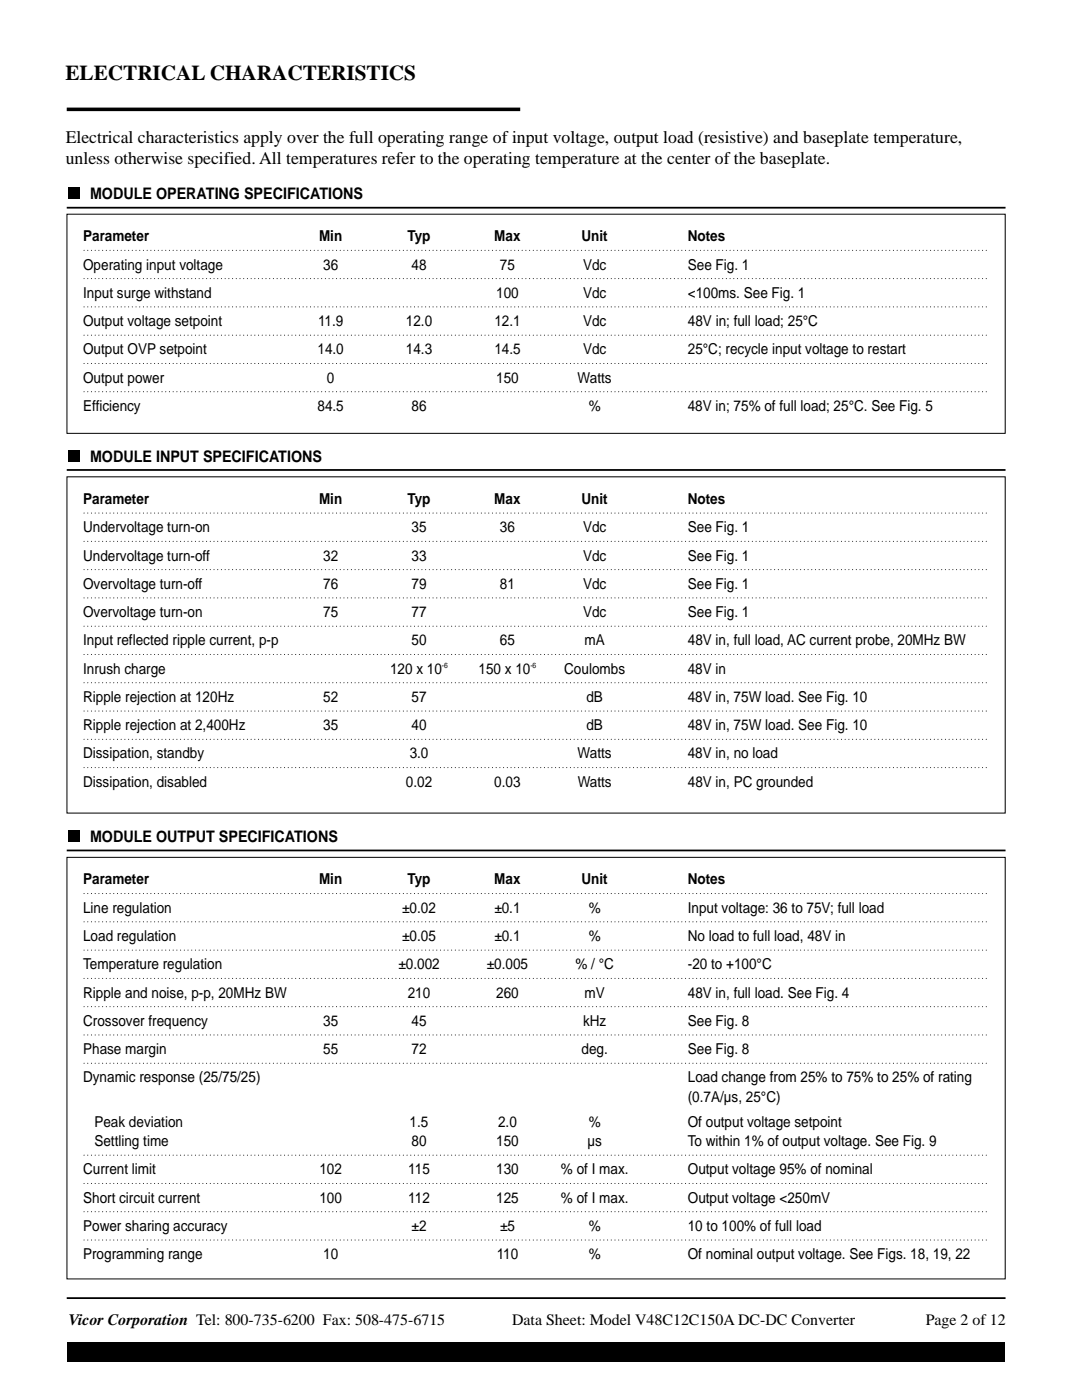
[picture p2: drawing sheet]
<svg xmlns="http://www.w3.org/2000/svg" width="216mm" height="279mm" viewBox="0 0 216 279" stroke-linecap="round" stroke-linejoin="round" font-family="sans-serif">
<defs><g id="words">
<text font-size="4.2" x="13.1" y="15.9">ELECTRICAL CHARACTERISTICS</text>
<g font-size="3.5">
<text x="13.1" y="28.6">Electrical characteristics apply over the full operating range of input voltage, output load (resistive) and baseplate temperature,</text>
<text x="13.1" y="32.8">unless otherwise specified. All temperatures refer to the operating temperature at the center of the baseplate.</text>
</g>
<g font-size="3.2">
<text x="18" y="39.7">MODULE OPERATING SPECIFICATIONS</text>
<text x="18" y="92.1">MODULE INPUT SPECIFICATIONS</text>
<text x="18" y="168">MODULE OUTPUT SPECIFICATIONS</text>
<text x="13.7" y="264.5">Vicor Corporation Tel: 800-735-6200 Fax: 508-475-6715</text>
<text x="102.2" y="264.5">Data Sheet: Model V48C12C150A DC-DC Converter</text>
<text x="184.7" y="264.5">Page 2 of 12</text>
</g>
<g font-size="3">
<text x="16.6" y="48.2">Parameter</text>
<text x="16.6" y="53.8">Operating input voltage</text>
<text x="63.7" y="48.2">Min</text>
<text x="64.5" y="53.8">36</text>
<text x="81.3" y="48.2">Typ</text>
<text x="82.1" y="53.8">48</text>
<text x="98.6" y="48.2">Max</text>
<text x="99.8" y="53.8">75</text>
<text x="116" y="48.2">Unit</text>
<text x="116.3" y="53.8">Vdc</text>
<text x="137.2" y="48.2">Notes</text>
<text x="137.2" y="53.8">See Fig. 1</text>
<text x="16.6" y="59.5">Input surge withstand</text>
<text x="99" y="59.5">100</text>
<text x="116.3" y="59.5">Vdc</text>
<text x="137.2" y="59.5">&lt;100ms. See Fig. 1</text>
<text x="16.6" y="65.1">Output voltage setpoint</text>
<text x="63.5" y="65.1">11.9</text>
<text x="81" y="65.1">12.0</text>
<text x="98.6" y="65.1">12.1</text>
<text x="116.3" y="65.1">Vdc</text>
<text x="137.3" y="65.1">48V in; full load; 25°C</text>
<text x="16.6" y="70.7">Output OVP setpoint</text>
<text x="63.4" y="70.7">14.0</text>
<text x="81" y="70.7">14.3</text>
<text x="98.6" y="70.7">14.5</text>
<text x="116.3" y="70.7">Vdc</text>
<text x="137.2" y="70.7">25°C; recycle input voltage to restart</text>
<text x="16.6" y="76.4">Output power</text>
<text x="65.2" y="76.4">0</text>
<text x="99" y="76.4">150</text>
<text x="115.3" y="76.4">Watts</text>
<text x="16.6" y="82">Efficiency</text>
<text x="63.4" y="82">84.5</text>
<text x="82.1" y="82">86</text>
<text x="117.5" y="82">%</text>
<text x="137.2" y="82">48V in; 75% of full load; 25°C. See Fig. 5</text>
<text x="16.6" y="100.6">Parameter</text>
<text x="63.7" y="100.6">Min</text>
<text x="81.3" y="100.6">Typ</text>
<text x="98.6" y="100.6">Max</text>
<text x="116" y="100.6">Unit</text>
<text x="137.2" y="100.6">Notes</text>
<text x="16.6" y="106.2">Undervoltage turn-on</text>
<text x="82.1" y="106.2">35</text>
<text x="99.8" y="106.2">36</text>
<text x="116.3" y="106.2">Vdc</text>
<text x="137.2" y="106.2">See Fig. 1</text>
<text x="16.6" y="111.9">Undervoltage turn-off</text>
<text x="64.5" y="111.9">32</text>
<text x="82.1" y="111.9">33</text>
<text x="116.3" y="111.9">Vdc</text>
<text x="137.2" y="111.9">See Fig. 1</text>
<text x="16.6" y="117.5">Overvoltage turn-off</text>
<text x="64.5" y="117.5">76</text>
<text x="82.1" y="117.5">79</text>
<text x="99.8" y="117.5">81</text>
<text x="116.3" y="117.5">Vdc</text>
<text x="137.2" y="117.5">See Fig. 1</text>
<text x="16.6" y="123.2">Overvoltage turn-on</text>
<text x="64.5" y="123.2">75</text>
<text x="82.1" y="123.2">77</text>
<text x="116.3" y="123.2">Vdc</text>
<text x="137.2" y="123.2">See Fig. 1</text>
<text x="16.6" y="128.8">Input reflected ripple current, p-p</text>
<text x="82.1" y="128.8">50</text>
<text x="99.8" y="128.8">65</text>
<text x="116.6" y="128.8">mA</text>
<text x="137.2" y="128.8">48V in, full load, AC current probe, 20MHz BW</text>
<text x="16.6" y="134.4">Inrush charge</text>
<text x="77.8" y="134.4">120 x 10</text>
<text x="95.5" y="134.4">150 x 10</text>
<text x="112.6" y="134.4">Coulombs</text>
<text x="137.2" y="134.4">48V in</text>
<text x="16.6" y="140.1">Ripple rejection at 120Hz</text>
<text x="64.5" y="140.1">52</text>
<text x="82.1" y="140.1">57</text>
<text x="117" y="140.1">dB</text>
<text x="137.2" y="140.1">48V in, 75W load. See Fig. 10</text>
<text x="16.6" y="145.7">Ripple rejection at 2,400Hz</text>
<text x="64.5" y="145.7">35</text>
<text x="82.1" y="145.7">40</text>
<text x="117" y="145.7">dB</text>
<text x="137.2" y="145.7">48V in, 75W load. See Fig. 10</text>
<text x="16.6" y="151.4">Dissipation, standby</text>
<text x="81.7" y="151.4">3.0</text>
<text x="115.3" y="151.4">Watts</text>
<text x="137.2" y="151.4">48V in, no load</text>
<text x="16.6" y="157">Dissipation, disabled</text>
<text x="81" y="157">0.02</text>
<text x="98.6" y="157">0.03</text>
<text x="115.3" y="157">Watts</text>
<text x="137.2" y="157">48V in, PC grounded</text>
<text x="16.6" y="176.5">Parameter</text>
<text x="63.7" y="176.5">Min</text>
<text x="81.3" y="176.5">Typ</text>
<text x="98.6" y="176.5">Max</text>
<text x="116" y="176.5">Unit</text>
<text x="137.2" y="176.5">Notes</text>
<text x="16.6" y="182.2">Line regulation</text>
<text x="80.3" y="182.2">±0.02</text>
<text x="98.6" y="182.2">±0.1</text>
<text x="117.5" y="182.2">%</text>
<text x="137.2" y="182.2">Input voltage: 36 to 75V; full load</text>
<text x="16.6" y="187.8">Load regulation</text>
<text x="80.3" y="187.8">±0.05</text>
<text x="98.6" y="187.8">±0.1</text>
<text x="117.5" y="187.8">%</text>
<text x="137.2" y="187.8">No load to full load, 48V in</text>
<text x="16.6" y="193.5">Temperature regulation</text>
<text x="79.5" y="193.5">±0.002</text>
<text x="97.1" y="193.5">±0.005</text>
<text x="114.8" y="193.5">% / °C</text>
<text x="137.2" y="193.5">-20 to +100°C</text>
<text x="16.6" y="199.1">Ripple and noise, p-p, 20MHz BW</text>
<text x="81.4" y="199.1">210</text>
<text x="99" y="199.1">260</text>
<text x="116.6" y="199.1">mV</text>
<text x="137.2" y="199.1">48V in, full load. See Fig. 4</text>
<text x="16.6" y="204.7">Crossover frequency</text>
<text x="64.5" y="204.7">35</text>
<text x="82.1" y="204.7">45</text>
<text x="116.3" y="204.7">kHz</text>
<text x="137.2" y="204.7">See Fig. 8</text>
<text x="16.6" y="210.4">Phase margin</text>
<text x="64.5" y="210.4">55</text>
<text x="82.1" y="210.4">72</text>
<text x="116" y="210.4">deg.</text>
<text x="137.2" y="210.4">See Fig. 8</text>
<text x="16.6" y="216">Dynamic response (25/75/25)</text>
<text x="137.2" y="219.9">(0.7A/µs, 25°C)</text>
<text x="137.2" y="216">Load change from 25% to 75% to 25% of rating</text>
<text x="18.8" y="224.8">Peak deviation</text>
<text x="81.7" y="224.8">1.5</text>
<text x="99.4" y="224.8">2.0</text>
<text x="117.5" y="224.8">%</text>
<text x="137.2" y="224.8">Of output voltage setpoint</text>
<text x="18.8" y="228.7">Settling time</text>
<text x="82.1" y="228.7">80</text>
<text x="99" y="228.7">150</text>
<text x="117.2" y="228.7">µs</text>
<text x="137.2" y="228.7">To within 1% of output voltage. See Fig. 9</text>
<text x="16.6" y="234.4">Current limit</text>
<text x="63.7" y="234.4">102</text>
<text x="81.5" y="234.4">115</text>
<text x="99" y="234.4">130</text>
<text x="111.9" y="234.4">% of I max.</text>
<text x="137.2" y="234.4">Output voltage 95% of nominal</text>
<text x="16.6" y="240">Short circuit current</text>
<text x="16.6" y="245.7">Power sharing accuracy</text>
<text x="63.7" y="240">100</text>
<text x="81.5" y="240">112</text>
<text x="82.1" y="245.7">±2</text>
<text x="99" y="240">125</text>
<text x="99.8" y="245.7">±5</text>
<text x="111.9" y="240">% of I max.</text>
<text x="117.5" y="245.7">%</text>
<text x="137.2" y="245.7">10 to 100% of full load</text>
<text x="137.2" y="240">Output voltage &lt;250mV</text>
<text x="16.6" y="251.3">Programming range</text>
<text x="64.5" y="251.3">10</text>
<text x="99.1" y="251.3">110</text>
<text x="117.5" y="251.3">%</text>
<text x="137.2" y="251.3">Of nominal output voltage. See Figs. 18, 19, 22</text>
</g>
<g font-size="1.5">
<text x="88.2" y="133.4">-6</text>
<text x="105.8" y="133.4">-6</text>
</g>
</g></defs>
<path d="M13.3 41.5h187.3M13.3 93.8h187.3M13.3 169.7h187.3M13.3 259.1h187.3" fill="none" stroke="#000" stroke-width=".35"/>
<g fill="none" stroke="#000" stroke-width=".2" stroke-dasharray="0 .7">
<path d="M16.8 50h180.5M16.8 55.6h180.5M16.8 61.2h180.5M16.8 66.9h180.5M16.8 72.5h180.5M16.8 78.2h180.5M16.8 102.4h180.5M16.8 108h180.5M16.8 113.7h180.5M16.8 119.3h180.5M16.8 125h180.5M16.8 130.6h180.5"/>
<path d="M16.8 136.3h180.5M16.8 141.9h180.5M16.8 147.5h180.5M16.8 153.2h180.5M16.8 178.3h180.5M16.8 184h180.5M16.8 189.6h180.5M16.8 195.3h180.5M16.8 200.9h180.5M16.8 206.6h180.5M16.8 212.2h180.5M16.8 230.5h180.5"/>
<path d="M16.8 236.2h180.5M16.8 241.8h180.5M16.8 247.5h180.5"/>
</g>
<path d="M13.4 42.7h187.2v43.8h-187.2zM13.4 95.2h187.2v67.1h-187.2zM13.4 171.1h187.2v84.1h-187.2z" fill="none" stroke="#000" stroke-width=".2"/>
<g fill="#000">
<path d="M13.7 37.4h2.3v2.3h-2.3z" fill-rule="evenodd"/>
<path d="M13.7 89.8h2.3v2.3h-2.3z" fill-rule="evenodd"/>
<path d="M13.7 165.7h2.3v2.3h-2.3z" fill-rule="evenodd"/>
<path d="M13.3 267.9h187.1v4h-187.1z" fill-rule="evenodd"/>
</g>
<path d="M13.3 21.8h90.5" fill="none" stroke="#000" stroke-width=".71" stroke-linecap="butt"/>
<use href="#words"/>
</svg>
